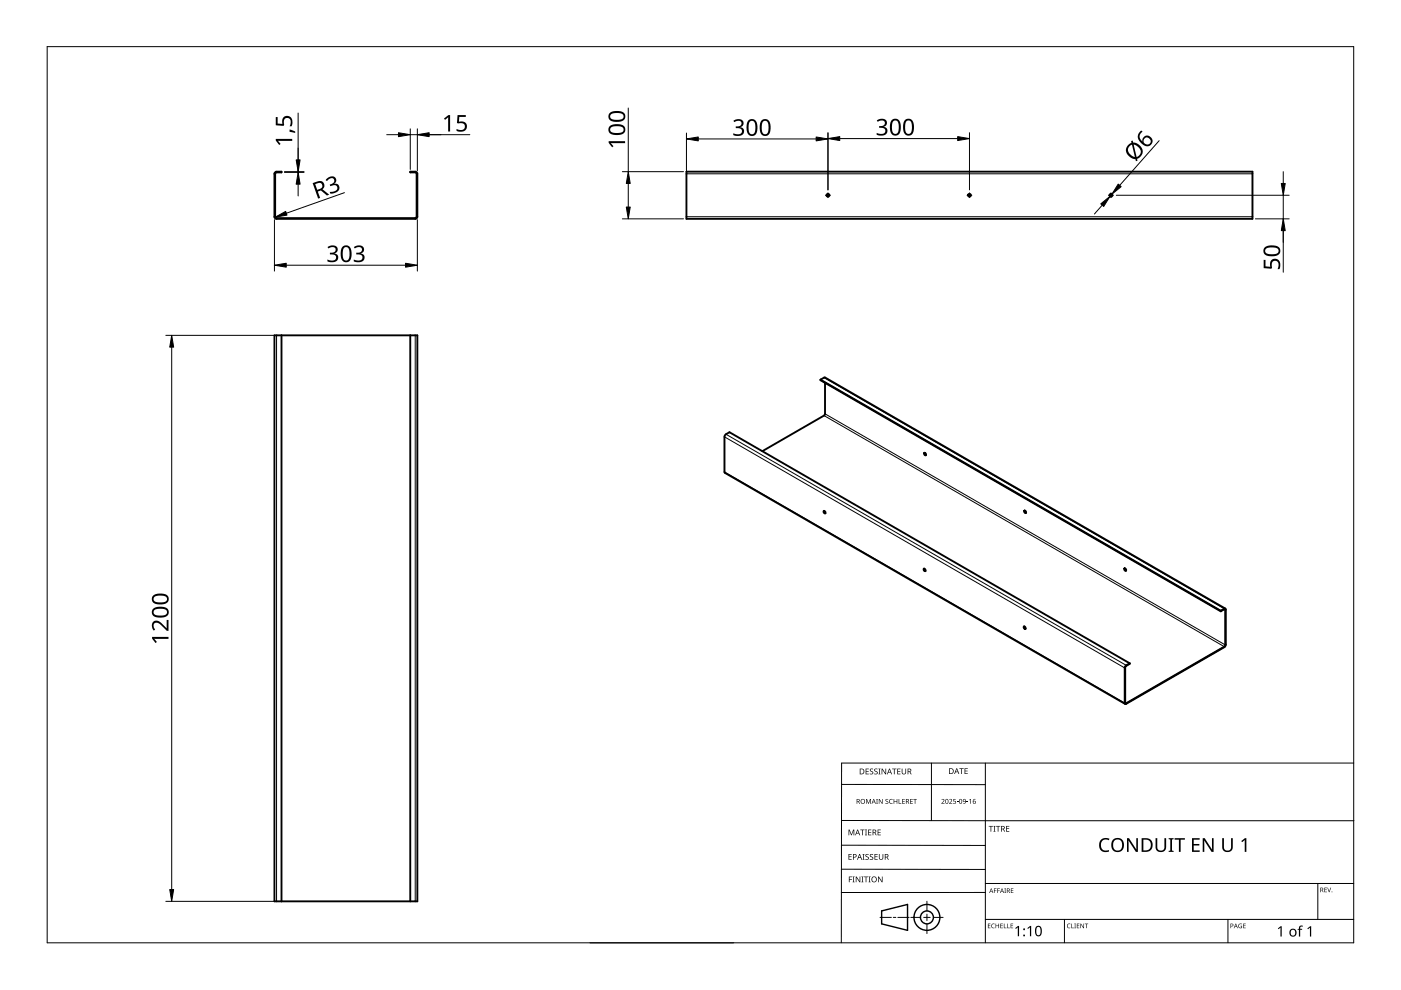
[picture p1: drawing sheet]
<svg xmlns="http://www.w3.org/2000/svg" width="297mm" height="210mm" viewBox="0 0 297 210" stroke-linecap="round" stroke-linejoin="round" font-family="sans-serif">
<g fill="none" stroke="#000" stroke-width=".4">
<path d="M58.2 36.6l.4-.2h1.1v.1l-1.2 .1-.2 .2v9.2l.2 .2 29.5 .1 .3-.3v-9.2l-.1-.2-1.2-.1v-.1l1.3 .1 .2 .3-.1 9.4-.4 .2-29.6-.1-.2-.3zM145.5 36.4h120v10h-120zM58.2 71.1h30.3v120h-30.3zM59.7 71.1v120M87 71.1v120M174 80.5l.9-.5 84.9 49M174 80.5l84.8 49.1M174 80.5l84.8 49M174.9 81.2v6.5l-.1 .3-13.2 7.7M196 96l.3 .2v.3l-.3-.1zM196 96l.1 .3 .2 .2M174.7 108.3l.3 .2v.3l-.3-.1z"/>
<path d="M174.7 108.3l.1 .3 .2 .2M217.2 108.3l.3 .1v.4l-.3-.2zM217.3 108.3v.2l.2 .2M195.9 120.6l.3 .1v.4l-.3-.2zM195.9 120.6l.1 .3 .2 .1M217.1 132.8l.3 .2v.3l-.3-.1zM217.2 132.8v.3l.2 .2M238.4 120.5l.3 .2v.3l-.3-.1zM238.5 120.5v.3l.3 .2M258.8 129.5l.8-.4h.3v7.6l-.2 .4-21 12.2-.2-.3v-7.4l.2-.4 .8-.6M258.8 129.6l.8-.4h.2v7.5l-.2 .3-20.9 12.1-.1-.1v-7.4l.1-.3 .8-.7M258.8 129.5v.1"/>
<path d="M239.5 140.6l-84.8-49-1 .7v8l84.9 49"/>
<circle cx="175.5" cy="41.4" r=".3"/>
<circle cx="205.5" cy="41.4" r=".3"/>
<circle cx="235.5" cy="41.4" r=".3"/>
</g>
<g fill="none" stroke="#000" stroke-width=".21">
<path d="M58.2 36.8h.1M58.6 36.4v.1M88 36.4v.1M88.3 36.8h.2M145.5 36.8h120M58.2 46h.1M58.6 46.3v.1M88 46.3v.1M88.3 46h.2M145.5 46h120M58.6 71.1v120M88 71.1v120"/>
<path d="M153.6 92.6l85 49M153.9 92.1l84.9 49v.1M174.7 80.1l85.1 49.2 .1-.1M174.7 88.1l84.9 49.1M174.9 87.7l84.9 49h.1M153.6 100.1l85.2 49.1"/>
</g>
<path d="M10 9.9h277v190h-277z" fill="none" stroke="#000" stroke-width=".21"/>
<g fill="none" stroke="#000" stroke-width=".21">
<path d="M178.4 179.2l30.5 .1M178.4 166.3l30.5 .1M178.5 174h108.6M197.5 161.8v12.2M208.9 161.8v38.1M287 161.8h-108.6v38.1M125.1 199.9h30.5M178.4 184.3h30.5M186.6 194.5h2.4M189.4 194.5h.5M190.4 194.5h2.4M193.1 194.5h2.1"/>
<path d="M195.8 194.5h1.4M196.5 191.1v2M196.5 193.8v1.4M196.5 195.9v2M197.9 194.5h2.1M208.9 189.2h-30.5M208.9 187.3h78.1M208.9 194.9h78.1M225.7 194.9v5M260.4 194.9v5M279.4 187.3v7.6"/>
</g>
<g fill="none" stroke="#000" stroke-width=".3">
<path d="M186.9 193.1l5.5-1.3v5.5l-5.5-1.4z"/>
<circle cx="196.5" cy="194.5" r="1.37"/>
<circle cx="196.5" cy="194.5" r="2.74"/>
</g>
<g fill="#000">
<path d="M179.9 175.9h.2l.4 1 .4-1h.2v1.2h-.1v-1.1l-.4 1.1h-.2l-.4-1.1 .1 1.1h-.2zM182.4 175.9h.9v.1h-.4v1.1h-.1v-1.1h-.4zM183.4 175.9h.4l-.1 .1v1l.1 .1h-.4l.1-.1v-1zM183.6 169.4h.2l.3 .8 .4-.8h.2v1h-.2v-.9l-.4 .9-.4-.9 .1 .9h-.2zM183.5 163h.7v.1h-.5v.4h.5v.1h-.5v.4h.5v.2h-.7zM184.1 175.9h.6v.1h-.5v.4h.5v.1h-.5v.5h.5v.1h-.6zM184.5 163.1l.4-.2 .2 .1v.1a.25 .25 0 0 0-.4-.1 .25 .25 0 0 0 0 .4 .4 .4 0 0 1 .5 .3 .4 .4 0 0 1-.3 .5 .4 .4 0 0 1-.5-.2h.1a.27 .27 0 0 0 .4 .1 .27 .27 0 0 0-.1-.4l-.3-.3zM185.4 163.1l.4-.2 .3 .1-.1 .1a.25 .25 0 0 0-.4-.1 .25 .25 0 0 0 0 .4 .4 .4 0 0 1 .5 .3 .4 .4 0 0 1-.3 .5 .4 .4 0 0 1-.5-.2h.1a.27 .27 0 0 0 .4 .1 .27 .27 0 0 0 0-.4l-.4-.3zM185.8 169.4h.3l-.1 .1v.8l.1 .1h-.3l.1-.1zM186.2 163h.5l-.2 .1v1l.2 .1h-.5l.2-.1v-1zM186.1 175.9h.6v.1h-.5v.4h.5v.1h-.5v.5h.5v.1h-.6zM186.3 169.4h.2l.5 .8v-.8h.1v1h-.1l-.6-.8v.8h-.1z"/>
<path d="M186.9 163h.2l.6 1v-1h.2v1.2h-.2l-.6-1v1h-.2zM187.8 169.5l.3-.1h.2v.2a.25 .25 0 0 0-.3-.1 .25 .25 0 0 0-.1 .3 .25 .25 0 0 0 .3 .1 .32 .32 0 0 1 0 .5 .32 .32 0 0 1-.5-.1 .25 .25 0 0 0 .4 .1 .25 .25 0 0 0 0-.4l-.3-.2zM188.6 169.5l.4-.1h.3l-.1 .2a.41 .41 0 0 0-.6 .3 .41 .41 0 0 0 .6 .4 .48 .48 0 0 1-.6-.1 .48 .48 0 0 1 0-.7zM189.1 163h1v.1h-.4v1.1h-.2v-1.1h-.4zM189.5 169.4h.1v.4h.5v-.4h.1v1h-.1v-.5h-.5v.5h-.1zM190.5 169.4h.2v.9h.4v.1h-.6zM190.2 163h.7v.1h-.5v.4h.5v.1h-.5v.4h.5v.2h-.7zM191.3 169.4h.5v.1h-.4v.3h.4v.1h-.4v.4h.4v.1h-.5zM191.2 163h.1v.8a.32 .32 0 0 0 .3 .3 .32 .32 0 0 0 .4-.4v-.7h.1v.7a.47 .47 0 0 1-.5 .5 .47 .47 0 0 1-.4-.5zM193 169.4h.5v.1h-.4v.3h.4v.1h-.4v.4h.4v.1h-.5zM193.6 169.4h.8v.1h-.3v.9h-.2v-.9h-.3zM199.6 169.5a.37 .37 0 0 1 .6 0 .37 .37 0 0 1-.2 .6l-.2 .2h.5v.1h-.7l.3-.4a.27 .27 0 0 0 .2-.3 .27 .27 0 0 0-.4-.1z"/>
<path d="M201.2 169.5a.37 .37 0 0 1 .6 0 .37 .37 0 0 1-.2 .6l-.2 .2h.5v.1h-.7l.3-.4a.27 .27 0 0 0 .3-.3 .27 .27 0 0 0-.5-.1zM202.1 169.4h.5v.1h-.4v.3a.34 .34 0 0 1 .5 .2 .34 .34 0 0 1-.2 .4 .34 .34 0 0 1-.4-.1 .29 .29 0 0 0 .4 0 .29 .29 0 0 0 0-.4 .29 .29 0 0 0-.4 0zM202.8 170l.4 .1zM203.4 162.9h.9v.1h-.4v1.1h-.1v-1.1h-.4zM204.9 170l.4 .1zM204.5 162.9h.7v.1h-.5v.4h.4v.1h-.4v.5h.5v.1h-.7zM205.5 169.6l.4-.2v1h-.2v-.9zM209.6 175.1h.9v.2h-.3v1h-.2v-1h-.4zM210.6 175.1h.5l-.2 .1v1l.2 .1h-.5l.2-.1v-1zM211.2 175.1h.9v.2h-.4v1h-.2v-1h-.3zM213.3 175.1h.7v.2h-.5v.3h.5v.2h-.5v.4h.5v.1h-.7zM233.4 178.1a1.63 1.63 0 0 1 1.8-.3l-.1 .4a1.14 1.14 0 0 0-1.4 .1 1.14 1.14 0 0 0-.2 1.4 1.11 1.11 0 0 0 1.6 .5v.3a1.52 1.52 0 0 1-1.9-.5 1.52 1.52 0 0 1 .2-1.9z"/>
<path d="M245 177.7h.4v1.9a.76 .76 0 0 0 .7 .7 .76 .76 0 0 0 .8-.7v-1.9h.3v1.9a1.12 1.12 0 0 1-1.1 1.1 1.12 1.12 0 0 1-1.1-1.1zM259.1 177.7h.4v1.9a.76 .76 0 0 0 .8 .7 .76 .76 0 0 0 .7-.7v-1.9h.4v1.9a1.12 1.12 0 0 1-1.2 1.1 1.12 1.12 0 0 1-1.1-1.1zM180 185.8h.7v.2h-.6v.4h.5v.1h-.5v.6h-.1zM179.9 181.1h.7v.1h-.5v.4h.4v.1h-.4v.5h.5v.1h-.7zM180.8 185.8h.4l-.1 .2v.9l.1 .2h-.4l.1-.2v-.9zM181.4 185.8h.2l.7 1.1v-1.1h.1v1.3h-.2l-.6-1v1h-.2zM182.6 185.8h.5l-.2 .2v.9l.2 .2h-.5l.2-.2v-.9zM182.9 181.1h.4l-.1 .1v1l.1 .1h-.4l.1-.1v-1zM183.2 185.8h.9v.2h-.4v1.1h-.2v-1.1h-.3zM183.5 181.2l.5-.1h.2v.2a.25 .25 0 0 0-.4-.1 .25 .25 0 0 0 0 .4 .4 .4 0 0 1 .4 .3 .4 .4 0 0 1-.2 .4 .4 .4 0 0 1-.5-.2 .27 .27 0 0 0 .5 .1 .27 .27 0 0 0-.1-.4l-.4-.3zM184.2 185.8h.4l-.1 .2v.9l.1 .2h-.4l.1-.2v-.9zM184.5 181.2l.4-.1h.2v.2a.25 .25 0 0 0-.4-.1 .25 .25 0 0 0 0 .4 .4 .4 0 0 1 .5 .3 .4 .4 0 0 1-.3 .4 .4 .4 0 0 1-.5-.2h.1a.27 .27 0 0 0 .4 .1 .27 .27 0 0 0-.1-.4l-.3-.3z"/>
<path d="M185.4 181.1h.7v.1h-.5v.4h.5v.1h-.5v.5h.5v.1h-.7zM186.2 185.8h.1l.7 1.1v-1.1h.1v1.3h-.2l-.6-1v1h-.1zM186.3 181.1h.2v.8a.32 .32 0 0 0 .3 .3 .32 .32 0 0 0 .3-.3v-.8h.2v.8a.47 .47 0 0 1-.5 .4 .47 .47 0 0 1-.5-.4zM209.5 195.8h.5l-.4 .1v.3h.4l-.4 .1v.4l.4 .1h-.5zM210.3 196l.3-.2 .3 .1v.1a.39 .39 0 0 0-.6 .3 .39 .39 0 0 0 .6 .4 .46 .46 0 0 1-.7-.1 .46 .46 0 0 1 .1-.6zM210.7 188.4h.6l-.4 .1v.3h.4l-.4 .1v.4h-.2zM211.4 188.4h.6l-.4 .1v.3h.4l-.4 .1v.4h-.2zM211.1 195.8h.1v.4h.5v-.4h.1v1h-.1v-.5h-.5v.5h-.1zM212.1 195.8h.5l-.4 .1v.3h.4l-.4 .1v.4l.4 .1h-.5zM212.8 195.8h.2v.9l.4 .1h-.6zM212.9 188.4h.4l-.1 .1 .1 .8h-.4l.2-.1zM213.6 195.8h.1v.9l.4 .1h-.5z"/>
<path d="M214.3 195.8h.5l-.4 .1v.3h.4l-.4 .1v.4l.4 .1h-.5zM214.3 188.4h.6l-.5 .1v.3h.4l-.4 .1v.3l.5 .1h-.6zM215.2 196.8l.6-.5h.3v2.2h-.3v-1.9l-.4 .4zM217.8 196.8l.6-.5h.2v2.2h-.2v-1.9l-.4 .4zM226.3 196l.4-.2 .3 .1-.1 .1a.39 .39 0 0 0-.6 .3 .39 .39 0 0 0 .6 .4 .46 .46 0 0 1-.6-.1 .46 .46 0 0 1 0-.6zM227.1 195.8h.2v.9l.4 .1h-.6zM227.8 195.8h.3l-.1 .1 .1 .9h-.3l.1-.1zM228.3 195.8h.5l-.4 .1v.3h.4l-.4 .1v.4l.4 .1h-.5zM229.1 195.8h.1l.5 .8v-.8h.1v1h-.1l-.5-.8v.8h-.1zM230 195.8h.7l-.3 .1v.9h-.1v-.9zM238.9 177.7h.5l1.5 2.4v-2.4h.4v2.9h-.5l-1.5-2.4v2.4h-.4zM247.8 177.7h1v.2l-.3 .1v2.3l.3 .1v.2h-1v-.2l.3-.1v-2.3l-.3-.1z"/>
<path d="M249 177.7h2.2v.3h-.9v2.6h-.4v-2.6h-.9zM252.7 177.7h1.7v.3h-1.3v.9h1.2v.4h-1.2v1h1.3v.3h-1.7zM255 177.7h.4l1.6 2.4v-2.4h.3v2.9h-.4l-1.6-2.4v2.4h-.3zM262.7 196l.6-.1-.1 .1a.4 .4 0 0 0-.5 .3 .4 .4 0 0 0 .5 .4v-.3l-.2-.1h.3v.5a.53 .53 0 0 1-.7-.1 .53 .53 0 0 1 .1-.7zM263.6 195.8h.5l-.4 .1v.3h.4l-.4 .1v.4l.4 .1h-.5zM263.2 178.3l.8-.6h.3v2.9h-.4v-2.5l-.5 .5zM270.9 196.8l.6-.4h.2v2.2h-.2v-1.9l-.4 .3zM275.5 196.4l.7-.1v.2h-.4l-.1 .2v.2h.4v.2h-.4v1.5h-.3v-1.5h-.3l.3-.2zM277.2 196.8l.6-.4h.2v2.2h-.3v-1.9l-.4 .3zM280.8 188.2h.5l-.4 .1v.3h.4l-.4 .1v.4l.4 .1h-.5zM281.4 188.2h.1l.3 .8 .3-.8h.1l-.3 1h-.1z"/>
<path d="M181.6 169.4h.3a.29 .29 0 0 1 .4 .2 .29 .29 0 0 1-.2 .4l.3 .4h-.2l-.2-.4h-.2v.4h-.2zM181.8 169.5v.4h.1a.2 .2 0 0 0 .2-.2 .2 .2 0 0 0-.2-.2z"/>
<path d="M181.8 175.9h.1l.5 1.2h-.2l-.1-.4h-.5l-.2 .4h-.1zM181.8 176l-.2 .6h.4z"/>
<path d="M182.3 163h.4a.61 .61 0 0 1 .6 .6 .61 .61 0 0 1-.7 .6h-.3zM182.4 163.1v.9h.2a.48 .48 0 0 0 .5-.4 .48 .48 0 0 0-.5-.5z"/>
<path d="M182.4 169.9a.51 .51 0 0 1 1 0 .51 .51 0 0 1-1 0zM182.6 169.9a.4 .4 0 0 0 .8 0 .4 .4 0 0 0-.8 0z"/>
<path d="M185 175.9h.3a.35 .35 0 0 1 .5 .2 .35 .35 0 0 1-.3 .5l.4 .5h-.2l-.3-.5h-.2v.5h-.2zM185.2 176v.5h.1a.23 .23 0 0 0 .3-.3 .23 .23 0 0 0-.3-.2z"/>
<path d="M185.2 169.4l.5 1-.3-.3h-.4l-.2 .3zM185.2 169.5l-.1 .5h.3z"/>
<path d="M188.5 163h.2l.4 1.2h-.1l-.2-.4h-.5l-.1 .4h-.2zM188.6 163.1l-.2 .6h.4z"/>
<path d="M192.1 169.4h.3a.29 .29 0 0 1 .3 .2 .29 .29 0 0 1-.2 .4l.3 .4h-.1l-.3-.4h-.2v.4h-.1zM192.2 169.5v.4h.2a.2 .2 0 0 0 .2-.2 .2 .2 0 0 0-.3-.2z"/>
<path d="M192.4 163h.4a.35 .35 0 0 1 .4 .2 .35 .35 0 0 1-.2 .4l.3 .6h-.2l-.3-.5h-.2v.5h-.2zM192.6 163.1v.4h.2a.23 .23 0 0 0 .3-.2 .23 .23 0 0 0-.3-.2z"/>
<path d="M200.5 169.5l.4-.1 .2 .2v.5l-.2 .3h-.3l-.2-.2zM200.6 169.6v.1a.37 .37 0 0 0-.1 .4 .37 .37 0 0 0 .4 .2 .4 .4 0 0 0 .1-.5 .4 .4 0 0 0-.4-.2z"/>
<path d="M201.2 162.9h.4a.61 .61 0 0 1 .6 .6 .61 .61 0 0 1-.6 .6h-.4zM201.4 163v1h.1a.48 .48 0 0 0 .5-.5 .48 .48 0 0 0-.4-.5z"/>
<path d="M202.8 162.9h.1l.5 1.2h-.2l-.1-.4h-.5l-.1 .4h-.2zM202.8 163l-.1 .6h.3z"/>
<path d="M203.5 169.5l.3-.1 .2 .2v.5l-.2 .3h-.3l-.1-.2zM203.5 169.6v.1a.37 .37 0 0 0-.1 .4 .37 .37 0 0 0 .4 .2 .4 .4 0 0 0 .1-.5 .4 .4 0 0 0-.4-.2z"/>
<path d="M204.2 169.5a.49 .49 0 0 1 .6 .4 .49 .49 0 0 1-.4 .5l-.2-.1h.4l.1-.4a.32 .32 0 0 1-.5 .1 .32 .32 0 0 1 0-.5zM204.3 169.7a.22 .22 0 0 0 .4 0 .22 .22 0 0 0-.4 0z"/>
<path d="M206.4 169.5l.4-.1-.3 .2-.1 .3a.35 .35 0 0 1 .5 .2 .35 .35 0 0 1-.4 .4 .35 .35 0 0 1-.3-.4zM206.4 170.1a.22 .22 0 0 0 .4 0 .22 .22 0 0 0-.4 0z"/>
<path d="M212.3 175.1h.3a.35 .35 0 0 1 .4 .3 .35 .35 0 0 1-.2 .4l.3 .5h-.2l-.3-.5h-.2v.5h-.1zM212.4 175.2v.5h.2a.23 .23 0 0 0 .3-.2 .23 .23 0 0 0-.3-.3z"/>
<path d="M236 178.1a1.44 1.44 0 0 1 1.8-.2 1.44 1.44 0 0 1 .4 1.9 1.39 1.39 0 0 1-1.8 .8 1.39 1.39 0 0 1-.7-1.9zM236.3 178.2a1.23 1.23 0 0 0 .5 2.1 1.23 1.23 0 0 0 1.1-.9 1.23 1.23 0 0 0-.5-1.3l-.7-.1z"/>
<path d="M242 177.7h.9a1.46 1.46 0 0 1 1.5 1.5 1.46 1.46 0 0 1-1.5 1.4h-.9zM242.4 178v2.3h.4a1.14 1.14 0 0 0 1.2-1.1 1.14 1.14 0 0 0-1.1-1.2z"/>
<path d="M180.8 181.1h.4a.41 .41 0 0 1 .4 .5 .41 .41 0 0 1-.6 .2v.5h-.2zM181 181.2v.5a.29 .29 0 0 0 .5-.3 .29 .29 0 0 0-.5-.2z"/>
<path d="M182.2 181.1h.1l.5 1.2h-.2l-.1-.4h-.5l-.1 .4h-.2zM182.3 181.2l-.2 .6h.3z"/>
<path d="M184.7 186.5a.61 .61 0 0 1 1.2 0 .61 .61 0 0 1-1.2 0zM184.9 186.5a.45 .45 0 0 0 .9 0 .45 .45 0 0 0-.9 0z"/>
<path d="M187.6 181.1h.3a.35 .35 0 0 1 .5 .2 .35 .35 0 0 1-.3 .4l.4 .6h-.2l-.3-.5h-.3v.5h-.1zM187.7 181.2v.5h.2a.23 .23 0 0 0 .3-.3 .23 .23 0 0 0-.3-.2z"/>
<path d="M210.1 188.4l.5 .9-.2-.3h-.4l-.3 .3zM210.2 188.5l-.2 .4h.3z"/>
<path d="M212.4 188.4l.5 .9-.3-.3h-.3l-.3 .3zM212.4 188.5l-.1 .4h.3z"/>
<path d="M213.5 188.4h.2a.28 .28 0 0 1 .4 .2 .28 .28 0 0 1-.2 .3l.3 .4-.4-.4h-.2v.4h-.1zM213.6 188.5v.3h.1a.19 .19 0 0 0 .3-.2 .19 .19 0 0 0-.3-.1z"/>
<path d="M219.7 196.4a.79 .79 0 0 1 1 .1 .79 .79 0 0 1 .2 .9 .8 .8 0 0 1-.7 1.1 .8 .8 0 0 1-.8-1.1zM219.9 196.6a1.2 1.2 0 0 0 .3 1.7 1.15 1.15 0 0 0 .1-1.8z"/>
<path d="M260.9 195.8h.2a.32 .32 0 0 1 .4 .4 .32 .32 0 0 1-.5 .2v.4h-.1zM261 195.9v.4a.24 .24 0 0 0 .4-.2 .24 .24 0 0 0-.4-.2z"/>
<path d="M262 195.8l.4 1-.2-.3h-.4l-.2 .3zM262 196l-.1 .4h.3z"/>
<path d="M273.6 197.1a.82 .82 0 0 1 1.2 .1 .82 .82 0 0 1-.2 1.2 .82 .82 0 0 1-1.2-.4zM273.8 197.2a.6 .6 0 0 0-.1 .8 .6 .6 0 0 0 .8 .2l.1-.3a.53 .53 0 0 0-.1-.6 .53 .53 0 0 0-.7-.1z"/>
<path d="M279.9 188.2h.3a.28 .28 0 0 1 .3 .2 .28 .28 0 0 1-.1 .3l.2 .5-.3-.4h-.2v.4h-.2zM280.1 188.3v.4h.1a.19 .19 0 0 0 .2-.2 .19 .19 0 0 0-.2-.2z"/>
<circle cx="217.1" cy="198.3" r=".2"/>
<circle cx="217.1" cy="197" r=".2"/>
<circle cx="282.4" cy="189.1" r=".09"/>
</g>
<g fill="none" stroke="#000" stroke-width=".21">
<path d="M175 41.4h.3M175.4 41.4h.2M175.5 40.9v.3M175.5 41.3v.2M175.5 41.6v.3M175.8 41.4h.3M205 41.4h.3M205.4 41.4h.3M205.5 40.9v.3M205.5 41.3v.2M205.5 41.6v.3M205.8 41.4h.3"/>
<path d="M235 41.4h.3M235.4 41.4h.3M235.5 40.9v.3M235.5 41.3v.2M235.5 41.6v.3M235.8 41.4h.3"/>
</g>
<g fill="none" stroke="#000" stroke-width=".21">
<path d="M60.3 36.4h4.2M60.3 36.5h4.2M63.2 24v12.5M63.2 39v2.5M82 28.6h2.5M87 27.3v8.6M87 28.6h12.6M88.5 27.3v8.9M132 36.4h12.9M133.2 22.9v13.5M133.2 38.9v5M145.5 28.2v8"/>
<path d="M148 29.5h25M175.5 28.1v12.2M178 29.4h25M205.5 28.1v12.2M245.8 29.8l-8.4 9.5M272.1 36.4v2.5M58.2 46.6v10.9M60.7 56.2h25.3M73 40.8l-14.6 5.3M88.5 46.6v10.9M132 46.4h12.9M233.7 43.5l-1.7 1.9"/>
<path d="M235.7 41.2l-.4 .4M236.7 41.4h36.6M266.2 46.4h7.1M272.1 41.4v16.3M35.2 71.1h22.8M36.4 73.6v115M35.2 191.1h22.8"/>
</g>
<g fill="#000" stroke="#000" stroke-width=".21">
<path d="M63.2 36.5l.4 2.5h-.8zM62.8 33.9h.8l-.4 2.5zM84.5 28.1l2.5 .5-2.5 .4zM88.5 28.6l2.5-.5v.9zM133.2 36.4l.4 2.5h-.8zM145.5 29.5l2.5-.5v.9zM173 29l2.5 .5-2.5 .4zM175.5 29.4l2.5-.4v.8zM203 29l2.5 .4-2.5 .4zM237.1 39l.6 .6-2 1.6zM271.7 38.9h.8l-.4 2.5zM58.2 56.2l2.5-.4v.8z"/>
<path d="M58.4 46.1l2.2-1.3 .2 .8zM86 55.8l2.5 .4-2.5 .4zM132.8 43.9h.8l-.4 2.5zM233.4 43.2l1.9-1.6-1.3 2.2zM272.1 46.4l.4 2.5h-.8zM36.4 71.1l.4 2.5h-.8zM36 188.6h.8l-.4 2.5z"/>
</g>
<g fill="#000">
<path d="M58.5 24.8h.4v1.4l1 .1a1.17 1.17 0 0 1 .9-1.7 1.17 1.17 0 0 1 1.2 1.5l-.2 .7h-.4a1.03 1.03 0 0 0 .3-1.1 1.03 1.03 0 0 0-.8-.7 .93 .93 0 0 0-.6 1.5l-.2 .2-1.6-.1zM61.4 27.5l1.2 .4v.3l-1.2-.3zM58.5 29.5h3.5v.4h-3.1l.6 .6-.3 .3-.7-1zM69.2 38a1.2 1.2 0 0 1 2-.1 .85 .85 0 0 1-.4 1.1 .93 .93 0 0 1 1.2 .7 .93 .93 0 0 1-.7 1.1l-1.3 .3-.1-.4a1.24 1.24 0 0 0 1.6-.9 .71 .71 0 0 0-1.1-.4l-.4 .1-.1-.4a.81 .81 0 0 0 .8-.3 .81 .81 0 0 0 0-.9 1.02 1.02 0 0 0-1.4 .5l-.3-.2zM94.1 25.1l1-.7h.3v3.5h-.4v-3.1l-.6 .6zM97 24.4h1.8v.4h-1.4l-.1 1a1.17 1.17 0 0 1 1.7 1 1.17 1.17 0 0 1-1.6 1.1l-.6-.2v-.4a1.03 1.03 0 0 0 1 .3 1.03 1.03 0 0 0 .8-.8 .93 .93 0 0 0-1.5-.6l-.2-.2zM129 29.9h3.5v.5l-3-.1 .6 .7-.3 .2-.8-.9zM155.5 25.6a1.25 1.25 0 0 1 1.2-.4 1.25 1.25 0 0 1 1 .9 .85 .85 0 0 1-.8 .9 .93 .93 0 0 1 .9 1 .93 .93 0 0 1-1.1 .8l-1.2-.2v-.4a1.24 1.24 0 0 0 1.8-.3 .71 .71 0 0 0-1-.7h-.3v-.4a.81 .81 0 0 0 .9-.1 .81 .81 0 0 0 .3-.8 1.02 1.02 0 0 0-1.5 0zM185.9 25.5a1.25 1.25 0 0 1 1.2-.4 1.25 1.25 0 0 1 1 .9 .85 .85 0 0 1-.8 .9 .93 .93 0 0 1 .9 1 .93 .93 0 0 1-1.1 .8l-1.2-.1v-.4a1.24 1.24 0 0 0 1.8-.3 .71 .71 0 0 0-1-.8h-.3v-.4a.81 .81 0 0 0 .9 0 .81 .81 0 0 0 .3-.9 1.02 1.02 0 0 0-1.5 0zM69.4 52.4a1.25 1.25 0 0 1 1.3-.4 1.25 1.25 0 0 1 .9 .9 .85 .85 0 0 1-.7 .8 .93 .93 0 0 1 .8 1.1 .93 .93 0 0 1-1 .8l-1.3-.2v-.4a1.24 1.24 0 0 0 1.8-.3 .71 .71 0 0 0-.9-.8h-.4v-.3a.81 .81 0 0 0 .9-.1 .81 .81 0 0 0 .3-.8 1.02 1.02 0 0 0-1.4 0zM75 52.4a1.25 1.25 0 0 1 1.3-.4 1.25 1.25 0 0 1 .9 .9 .85 .85 0 0 1-.7 .8 .93 .93 0 0 1 .8 1.1 .93 .93 0 0 1-1 .8l-1.3-.2v-.4a1.24 1.24 0 0 0 1.8-.3 .71 .71 0 0 0-.9-.8h-.4v-.3a.81 .81 0 0 0 .9-.1 .81 .81 0 0 0 .3-.8 1.02 1.02 0 0 0-1.5 0zM267.9 55.1h.4v1.4l1 .1a1.17 1.17 0 0 1 1-1.8 1.17 1.17 0 0 1 1.1 1.6l-.1 .7h-.4a1.03 1.03 0 0 0-.6-1.8 .93 .93 0 0 0-.6 1.5l-.1 .2-1.7-.2z"/>
<path d="M32.2 135h3.5v.5l-3-.1 .6 .7-.3 .2-.8-.9zM32.4 131.9a1.5 1.5 0 0 1 2.2 .6l.7 .7v-1.8h.4v2.3h-.3l-1.1-1.1a.98 .98 0 0 0-1.7-.2v.4l.3 .7-.3 .2a1.46 1.46 0 0 1-.2-1.8z"/>
<path d="M129.2 26.8a2.6 2.6 0 0 1 3.3 .2 1.22 1.22 0 0 1-.2 1.3 1.22 1.22 0 0 1-1.3 .3 1.53 1.53 0 0 1-2-1zM129.6 27a.75 .75 0 0 0-.1 1 .75 .75 0 0 0 .9 .2h1a.69 .69 0 0 0 .8-.7 .69 .69 0 0 0-.8-.7h-1.3z"/>
<path d="M129.2 24a2.6 2.6 0 0 1 3.3 .2 1.22 1.22 0 0 1-.2 1.3 1.22 1.22 0 0 1-1.3 .3 1.53 1.53 0 0 1-2-1zM129.6 24.2a.75 .75 0 0 0-.1 1 .75 .75 0 0 0 .9 .2h1a.69 .69 0 0 0 .8-.7 .69 .69 0 0 0-.8-.7h-1.3z"/>
<path d="M158.7 25.5a1.16 1.16 0 0 1 1.3-.1 1.16 1.16 0 0 1 .6 1.2 1.69 1.69 0 0 1-1 2.2 1.27 1.27 0 0 1-1.3-1.5v-1.1zM159 25.8a2.16 2.16 0 0 0 .3 2.6 .82 .82 0 0 0 .8-1 1.35 1.35 0 0 0-.7-1.8z"/>
<path d="M161.5 25.5a1.16 1.16 0 0 1 1.3-.1 1.16 1.16 0 0 1 .6 1.2 1.69 1.69 0 0 1-1 2.2 1.27 1.27 0 0 1-1.3-1.5l.1-1.2zM161.8 25.8a2.16 2.16 0 0 0 .2 2.6 .82 .82 0 0 0 .9-1 1.35 1.35 0 0 0-.7-1.8z"/>
<path d="M189.1 25.4a1.16 1.16 0 0 1 1.3-.1 1.16 1.16 0 0 1 .6 1.2 1.69 1.69 0 0 1-1 2.3 1.27 1.27 0 0 1-1.3-1.6l.1-1.2zM189.4 25.7a2.16 2.16 0 0 0 .3 2.7 .82 .82 0 0 0 .8-1.1 1.35 1.35 0 0 0-.7-1.8z"/>
<path d="M191.9 25.4a1.16 1.16 0 0 1 1.3-.1 1.16 1.16 0 0 1 .6 1.2 1.69 1.69 0 0 1-1 2.3 1.27 1.27 0 0 1-1.3-1.6l.1-1.2zM192.2 25.7a2.16 2.16 0 0 0 .2 2.7 .82 .82 0 0 0 .9-1.1 1.35 1.35 0 0 0-.7-1.8z"/>
<path d="M239.8 29.9l.4-.1 .1 .4a1.81 1.81 0 0 1 1.8 1.3 1.81 1.81 0 0 1-.8 2.1l-.2 .1 .1 .4-.4 .1-.1-.5a1.84 1.84 0 0 1-1.7-1 1.84 1.84 0 0 1 .3-2.1l.6-.3zM240.4 30.6l.6 2.7a1.23 1.23 0 0 0 .9-1.2 1.23 1.23 0 0 0-.9-1.2zM239.6 30.9l-.3 .4a1.34 1.34 0 0 0 .9 1.9l.4 .1-.6-2.6z"/>
<path d="M241.7 27.9l.3-.2 .2 .2a1.18 1.18 0 0 0 0 2.1 1.08 1.08 0 0 1 1-1.3 1.08 1.08 0 0 1 1.2 1.1 1.22 1.22 0 0 1-.9 1.2 1.22 1.22 0 0 1-1.4-.5 1.64 1.64 0 0 1-.4-2.6zM242.5 29.9a.76 .76 0 0 0 1.5 0 .76 .76 0 0 0-1.5 0z"/>
<path d="M66.3 38.8l.9-.3a1 1 0 0 1 1.4 .2 1 1 0 0 1-.2 1.4l1.4 1.2-.5 .2-1.3-1.1-.6 .2 .5 1.4-.4 .1zM66.8 39l.5 1.3 .5-.2a.67 .67 0 0 0 .5-.9 .67 .67 0 0 0-1-.3z"/>
<path d="M72.7 52.3a1.16 1.16 0 0 1 1.3-.1 1.16 1.16 0 0 1 .5 1.2 1.68 1.68 0 0 1-1 2.2 1.27 1.27 0 0 1-1.3-1.6l.1-1.1zM72.9 52.6a2.16 2.16 0 0 0 .3 2.6 .82 .82 0 0 0 .9-1 1.35 1.35 0 0 0-.7-1.8z"/>
<path d="M268.1 52.5a2.6 2.6 0 0 1 3.2 .2 1.22 1.22 0 0 1-.2 1.3 1.22 1.22 0 0 1-1.2 .3 1.53 1.53 0 0 1-2-1zM268.4 52.7a.75 .75 0 0 0 0 1 .75 .75 0 0 0 .9 .2h1a.69 .69 0 0 0 .8-.7 .69 .69 0 0 0-.8-.7h-1.3z"/>
<path d="M32.4 129.1a2.6 2.6 0 0 1 3.3 .2 1.22 1.22 0 0 1-.2 1.3 1.22 1.22 0 0 1-1.3 .3 1.53 1.53 0 0 1-2-1zM32.8 129.3a.75 .75 0 0 0-.1 1 .75 .75 0 0 0 .9 .2h1a.69 .69 0 0 0 .8-.7 .69 .69 0 0 0-.8-.7h-1.3z"/>
<path d="M32.4 126.3a2.6 2.6 0 0 1 3.3 .2 1.22 1.22 0 0 1-.2 1.3 1.22 1.22 0 0 1-1.3 .4 1.53 1.53 0 0 1-2-1.1zM32.8 126.6a.75 .75 0 0 0-.1 .9 .75 .75 0 0 0 .9 .2h1a.69 .69 0 0 0 .8-.7 .69 .69 0 0 0-.8-.7h-1.3z"/>
</g>
</svg>
